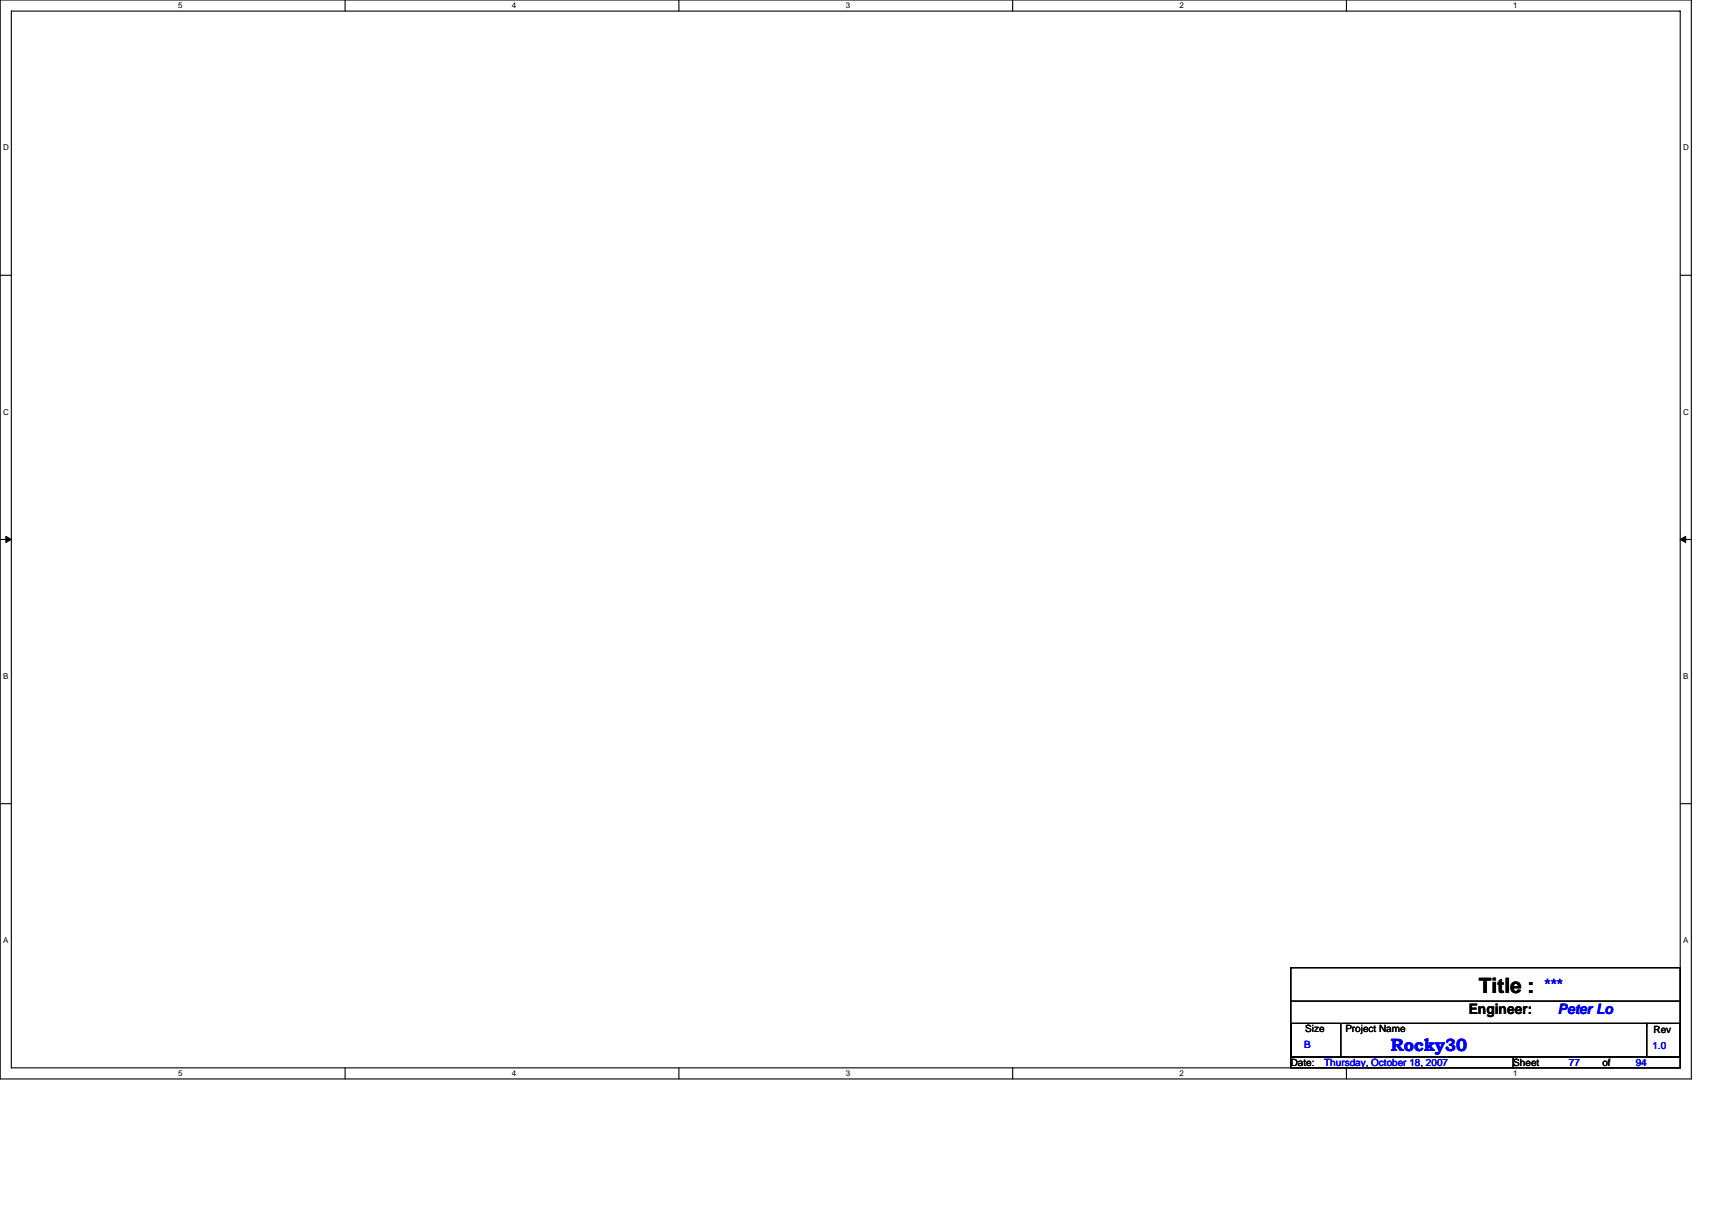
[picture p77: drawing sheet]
<svg xmlns="http://www.w3.org/2000/svg" width="297mm" height="210mm" viewBox="0 0 297 210" stroke-linecap="round" stroke-linejoin="round" font-family="sans-serif">
<defs><g id="words">
<text font-size="3.7" x="256.6" y="172.3">Title : ***</text>
<text font-size="3.1" fill="#00f" x="241.3" y="182.4">Rocky30</text>
<text font-size="2.5" x="254.8" y="176">Engineer:</text>
<text font-size="2.5" fill="#00f" x="270.3" y="176">Peter Lo</text>
<g font-size="1.7">
<text x="226.5" y="179.1">Size</text>
<text x="233.4" y="179.1">Project Name</text>
<text x="286.9" y="179.3">Rev</text>
<text x="224" y="184.9">Date:</text>
<text x="262.6" y="184.9">Sheet</text>
<text x="278" y="184.9">of</text>
</g>
<g font-size="1.7" fill="#00f">
<text x="226.3" y="181.8">B</text>
<text x="229.8" y="184.9">Thursday, October 18, 2007</text>
<text x="272.2" y="184.9">77</text>
<text x="283.8" y="184.9">94</text>
<text x="286.7" y="182">1.0</text>
</g>
<g font-size="1.4">
<text x="30.9" y="1.5">5</text>
<text x="88.8" y="1.5">4</text>
<text x="146.7" y="1.5">3</text>
<text x="204.7" y="1.5">2</text>
<text x="262.6" y="1.5">1</text>
<text x=".5" y="26.1">D</text>
<text x="292" y="26.1">D</text>
<text x=".5" y="71.9">C</text>
<text x="292" y="71.9">C</text>
<text x=".5" y="117.8">B</text>
<text x="292" y="117.8">B</text>
<text x=".5" y="163.6">A</text>
<text x="292" y="163.6">A</text>
<text x="30.9" y="186.8">5</text>
<text x="88.8" y="186.8">4</text>
<text x="146.7" y="186.8">3</text>
<text x="204.7" y="186.8">2</text>
<text x="262.6" y="186.8">1</text>
</g>
</g></defs>
<path d="M0 0h293.5v187.2h-293.5zM2 1.9h289.5v183.4h-289.5z" fill="none" stroke="#000" stroke-width=".19"/>
<g fill="#fff">
<path d="M30.9 .2h.8v1.6h-.8z"/>
<path d="M30.9 185.5h.8v1.6h-.8z"/>
</g>
<path d="M59.9 0v1.9M59.9 185.3v1.9" fill="none" stroke="#000" stroke-width=".19"/>
<g fill="#fff">
<path d="M88.8 .2h.8v1.6h-.8z"/>
<path d="M88.8 185.5h.8v1.6h-.8z"/>
</g>
<path d="M117.8 0v1.9M117.8 185.3v1.9" fill="none" stroke="#000" stroke-width=".19"/>
<g fill="#fff">
<path d="M146.7 .2h.8v1.6h-.8z"/>
<path d="M146.7 185.5h.8v1.6h-.8z"/>
</g>
<path d="M175.7 0v1.9M175.7 185.3v1.9" fill="none" stroke="#000" stroke-width=".19"/>
<g fill="#fff">
<path d="M204.7 .2h.7v1.6h-.7z"/>
<path d="M204.7 185.5h.7v1.6h-.7z"/>
</g>
<path d="M233.6 0v1.9M233.6 185.3v1.9" fill="none" stroke="#000" stroke-width=".19"/>
<g fill="#fff">
<path d="M262.6 .2h.7v1.6h-.7z"/>
<path d="M262.6 185.5h.7v1.6h-.7z"/>
<path d="M.5 24.8h1v1.6h-1z"/>
<path d="M292 24.8h1v1.6h-1z"/>
<path d="M.5 70.7h1v1.5h-1z"/>
<path d="M292 70.7h1v1.5h-1z"/>
</g>
<path d="M0 47.8h2M291.5 47.8h2" fill="none" stroke="#000" stroke-width=".19"/>
<g fill="#fff">
<path d="M.5 116.5h.9v1.6h-.9z"/>
<path d="M292 116.5h.9v1.6h-.9z"/>
</g>
<path d="M0 93.6h2M291.5 93.6h2" fill="none" stroke="#000" stroke-width=".19"/>
<path d="M1 93.1l1 .5-1 .5zM291.5 93.6l1-.5v1z" fill="#000" stroke="#000" stroke-width=".17"/>
<g fill="#fff">
<path d="M.5 162.4h.9v1.5h-.9z"/>
<path d="M292 162.4h.9v1.5h-.9z"/>
</g>
<path d="M0 139.5h2M291.5 139.5h2M224 167.9h67.5v15.5h-67.5zM224 177.6h8.6v5.8h-8.6zM224 173.7h67.5M232.9 177.6h52.8M285.7 177.6h5.8v5.8h-5.8zM285.7 177.6h.1M291.5 173.7h.1M224 183.4h38.6v1.9h-38.6zM262.6 183.4h28.9v1.9h-28.9z" fill="none" stroke="#000" stroke-width=".19"/>
<use href="#words"/>
</svg>
